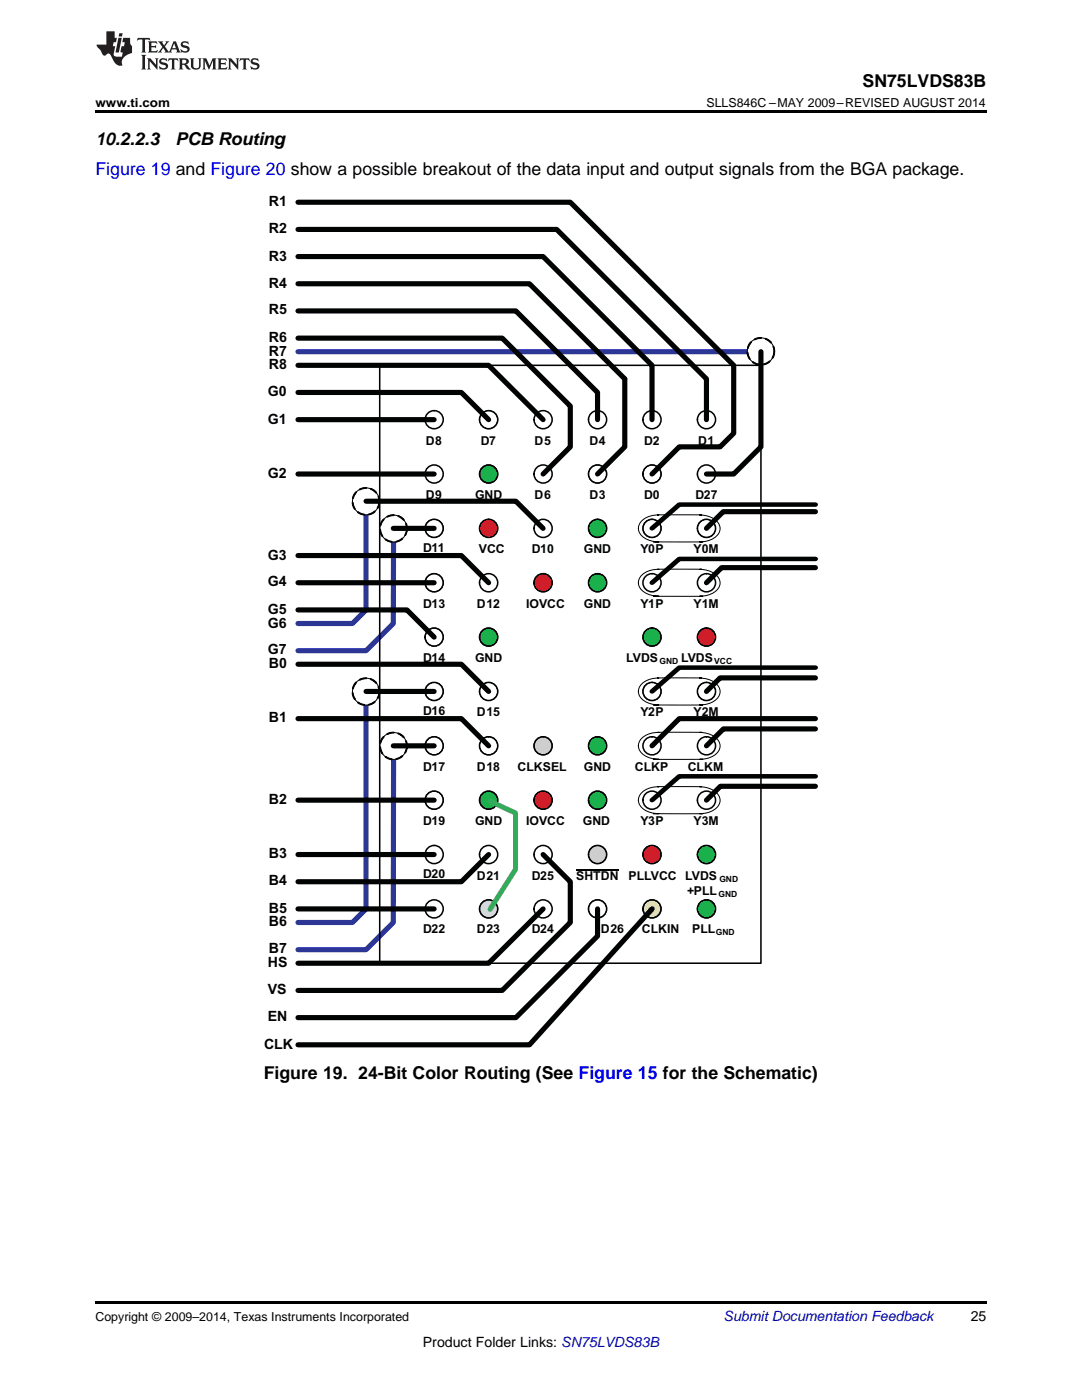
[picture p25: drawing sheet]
<svg xmlns="http://www.w3.org/2000/svg" width="216mm" height="279mm" viewBox="0 0 216 279" stroke-linecap="round" stroke-linejoin="round" font-family="sans-serif">
<defs><g id="words">
<g font-size="3.5">
<text x="172.1" y="17.3">SN75LVDS83B</text>
<text x="19" y="28.9">10.2.2.3</text>
<text x="35" y="28.9">PCB Routing</text>
<text x="52.6" y="215.3">Figure 19. 24-Bit Color Routing (See Figure 15 for the Schematic)</text>
</g>
<text font-size="3.5" fill="#00f" x="19" y="34.9">Figure 19 and Figure 20 show a possible breakout of the data input and output signals from the BGA package.</text>
<g font-size="2.8" fill="#010202">
<text x="53.6" y="41.1">R1</text>
<text x="53.6" y="46.5">R2</text>
<text x="53.6" y="52">R3</text>
<text x="53.6" y="57.5">R4</text>
<text x="53.6" y="62.7">R5</text>
<text x="53.6" y="68.2">R6</text>
<text x="53.6" y="71">R7</text>
<text x="53.6" y="73.7">R8</text>
<text x="53.5" y="79.1">G0</text>
<text x="53.5" y="84.6">G1</text>
<text x="53.5" y="95.3">G2</text>
<text x="53.5" y="111.7">G3</text>
<text x="53.5" y="117">G4</text>
<text x="53.5" y="122.4">G5</text>
<text x="53.5" y="125.3">G6</text>
<text x="53.5" y="130.5">G7</text>
<text x="53.6" y="133.4">B0</text>
<text x="53.6" y="144.1">B1</text>
<text x="53.6" y="160.5">B2</text>
<text x="53.6" y="171.2">B3</text>
<text x="53.6" y="176.7">B4</text>
<text x="53.6" y="182.1">B5</text>
<text x="53.6" y="184.8">B6</text>
<text x="53.6" y="190.2">B7</text>
<text x="53.5" y="193.1">HS</text>
<text x="53.5" y="198.3">VS</text>
<text x="53.5" y="203.8">EN</text>
<text x="52.7" y="209.3">CLK</text>
</g>
<text font-size="2.8" fill="#0000c8" x="144.4" y="263.6">Submit Documentation Feedback</text>
<g font-size="2.8">
<text x="193.7" y="263.6">25</text>
<text x="84.4" y="268.9">Product Folder Links: SN75LVDS83B</text>
</g>
<g font-size="2.5">
<text x="19" y="21.4">www.ti.com</text>
<text x="141" y="21.4">SLLS846C –MAY 2009–REVISED AUGUST 2014</text>
<text x="19" y="263.6">Copyright © 2009–2014, Texas Instruments Incorporated</text>
</g>
<g font-size="2.4" fill="#010202">
<text x="85" y="88.7">D8</text>
<text x="95.9" y="88.7">D7</text>
<text x="106.7" y="88.7">D5</text>
<text x="117.6" y="88.7">D4</text>
<text x="128.6" y="88.7">D2</text>
<text x="139.3" y="88.7">D1</text>
<text x="85" y="99.7">D9</text>
<text x="94.8" y="99.7">GND</text>
<text x="106.7" y="99.7">D6</text>
<text x="117.6" y="99.7">D3</text>
<text x="128.6" y="99.7">D0</text>
<text x="138.7" y="99.7">D27</text>
<text x="84.4" y="110.1">D11</text>
<text x="95.5" y="110.4">VCC</text>
<text x="106.1" y="110.4">D10</text>
<text x="116.5" y="110.4">GND</text>
<text x="127.8" y="110.4">Y0P</text>
<text x="138.4" y="110.4">Y0M</text>
<text x="84.4" y="121.3">D13</text>
<text x="95.2" y="121.3">D12</text>
<text x="105" y="121.3">IOVCC</text>
<text x="116.5" y="121.3">GND</text>
<text x="127.8" y="121.3">Y1P</text>
<text x="138.4" y="121.3">Y1M</text>
<text x="84.4" y="132">D14</text>
<text x="94.8" y="132">GND</text>
<text x="125" y="132">LVDS</text>
<text x="135.9" y="132">LVDS</text>
<text x="84.4" y="142.7">D16</text>
<text x="95.2" y="143">D15</text>
<text x="127.8" y="143">Y2P</text>
<text x="138.4" y="143">Y2M</text>
<text x="84.4" y="153.9">D17</text>
<text x="95.2" y="153.9">D18</text>
<text x="103.3" y="153.9">CLKSEL</text>
<text x="116.5" y="153.9">GND</text>
<text x="126.7" y="153.9">CLKP</text>
<text x="137.2" y="153.9">CLKM</text>
<text x="84.4" y="164.6">D19</text>
<text x="94.8" y="164.6">GND</text>
<text x="105" y="164.6">IOVCC</text>
<text x="116.3" y="164.6">GND</text>
<text x="127.8" y="164.6">Y3P</text>
<text x="138.4" y="164.6">Y3M</text>
<text x="84.4" y="175.3">D20</text>
<text x="95.2" y="175.6">D21</text>
<text x="106.1" y="175.6">D25</text>
<text x="115" y="175.6">SHTDN</text>
<text x="125.4" y="175.6">PLLVCC LVDS</text>
<text x="137.1" y="178.6">+PLL</text>
<text x="84.4" y="186.3">D22</text>
<text x="95.2" y="186.3">D23</text>
<text x="106.1" y="186.3">D24</text>
<text x="119.9" y="186.3">D26</text>
<text x="128.1" y="186.3">CLKIN</text>
<text x="138.1" y="186.3">PLL</text>
</g>
<g font-size="1.7" fill="#010202">
<text x="131.6" y="132.4">GND</text>
<text x="142.5" y="132.4">VCC</text>
<text x="143.3" y="178.9">GND</text>
<text x="143.5" y="175.9">GND</text>
<text x="142.8" y="186.7">GND</text>
</g>
</g></defs>
<path d="M19 259.7h177.8v.5h-177.8z" fill="#000"/>
<path d="M59.5 70.2h92.3M73 100.1v21.6l-2.7 2.7h-10.8M78.5 105.5v18.9l-5.5 5.5h-13.5M73 138.1v43.3l-2.7 2.7h-10.8M78.5 148.9v35.2l-5.5 5.4h-13.5" fill="none" stroke="#2b3695" stroke-width="1"/>
<path d="M75.8 72.9h76v119.3h-76z" fill="none" stroke="#010202" stroke-width=".31"/>
<path d="M128.1 136.4a4.7 4.7 0 0 1 3.4-1.1h-.3h8.7h-.3a4.2 4.2 0 0 1 4 2.2 2.28 2.28 0 0 1-1.7 2.8l-1.5 .3-.8 .1h.7h-9.6h.8a4.2 4.2 0 0 1-4-2.2l-.1-.6a2.16 2.16 0 0 1 .7-1.5zM128.1 147.2a4.7 4.7 0 0 1 3.4-1h-.3h8.7h-.3a4.2 4.2 0 0 1 4 2.1 2.28 2.28 0 0 1-1.7 2.8l-1.5 .4h-.8h.7h-9.6h.8a4.2 4.2 0 0 1-4-2.1l-.1-.6a2.15 2.15 0 0 1 .7-1.6z" fill="none" stroke="#010202" stroke-width=".2"/>
<circle cx="86.6" cy="116.3" r="1.81" fill="#fff"/>
<circle cx="86.6" cy="116.3" r="1.81" fill="none" stroke="#010202" stroke-width=".2"/>
<g fill="none" stroke="#010202" stroke-width=".31">
<circle cx="108.4" cy="94.6" r="1.81"/>
<circle cx="86.6" cy="116.3" r="1.81"/>
</g>
<circle cx="97.5" cy="83.8" r="1.81" fill="#fff"/>
<circle cx="97.5" cy="83.8" r="1.81" fill="none" stroke="#010202" stroke-width=".2"/>
<circle cx="97.5" cy="83.8" r="1.81" fill="none" stroke="#010202" stroke-width=".31"/>
<circle cx="97.5" cy="94.6" r="1.81" fill="#1ab04b"/>
<circle cx="97.5" cy="94.6" r="1.81" fill="none" stroke="#010202" stroke-width=".2"/>
<g fill="none" stroke="#010202" stroke-width=".31">
<circle cx="86.6" cy="94.6" r="1.81"/>
<circle cx="97.5" cy="94.6" r="1.81"/>
</g>
<circle cx="86.6" cy="148.8" r="1.81" fill="#fff"/>
<circle cx="86.6" cy="148.8" r="1.81" fill="none" stroke="#010202" stroke-width=".2"/>
<circle cx="86.6" cy="148.8" r="1.81" fill="none" stroke="#010202" stroke-width=".31"/>
<circle cx="86.6" cy="138" r="1.81" fill="#fff"/>
<circle cx="86.6" cy="138" r="1.81" fill="none" stroke="#010202" stroke-width=".2"/>
<circle cx="86.6" cy="138" r="1.81" fill="none" stroke="#010202" stroke-width=".31"/>
<circle cx="86.6" cy="127.1" r="1.81" fill="#fff"/>
<circle cx="86.6" cy="127.1" r="1.81" fill="none" stroke="#010202" stroke-width=".2"/>
<circle cx="86.6" cy="127.1" r="1.81" fill="none" stroke="#010202" stroke-width=".31"/>
<circle cx="119.2" cy="159.7" r="1.81" fill="#1ab04b"/>
<circle cx="119.2" cy="159.7" r="1.81" fill="none" stroke="#010202" stroke-width=".2"/>
<circle cx="119.2" cy="159.7" r="1.81" fill="none" stroke="#010202" stroke-width=".31"/>
<circle cx="108.4" cy="116.3" r="1.81" fill="#ee1e28"/>
<circle cx="108.4" cy="116.3" r="1.81" fill="none" stroke="#010202" stroke-width=".2"/>
<g fill="none" stroke="#010202" stroke-width=".31">
<circle cx="108.4" cy="105.4" r="1.81"/>
<circle cx="108.4" cy="116.3" r="1.81"/>
</g>
<circle cx="108.4" cy="159.7" r="1.81" fill="#ee1e28"/>
<circle cx="108.4" cy="159.7" r="1.81" fill="none" stroke="#010202" stroke-width=".2"/>
<circle cx="108.4" cy="159.7" r="1.81" fill="none" stroke="#010202" stroke-width=".31"/>
<circle cx="97.5" cy="138" r="1.81" fill="#fff"/>
<circle cx="97.5" cy="138" r="1.81" fill="none" stroke="#010202" stroke-width=".2"/>
<circle cx="97.5" cy="138" r="1.81" fill="none" stroke="#010202" stroke-width=".31"/>
<circle cx="97.5" cy="127.1" r="1.81" fill="#1ab04b"/>
<circle cx="97.5" cy="127.1" r="1.81" fill="none" stroke="#010202" stroke-width=".2"/>
<g fill="none" stroke="#010202" stroke-width=".31">
<circle cx="108.4" cy="83.8" r="1.81"/>
<circle cx="119.2" cy="83.8" r="1.81"/>
<circle cx="141" cy="94.6" r="1.81"/>
<circle cx="141" cy="83.8" r="1.81"/>
<circle cx="97.5" cy="127.1" r="1.81"/>
</g>
<circle cx="130.1" cy="94.6" r="1.81" fill="#fff"/>
<circle cx="130.1" cy="94.6" r="1.81" fill="none" stroke="#010202" stroke-width=".2"/>
<circle cx="130.1" cy="94.6" r="1.81" fill="none" stroke="#010202" stroke-width=".31"/>
<circle cx="141" cy="105.4" r="1.81" fill="#fff"/>
<circle cx="141" cy="105.4" r="1.81" fill="none" stroke="#010202" stroke-width=".2"/>
<circle cx="141" cy="105.4" r="1.81" fill="none" stroke="#010202" stroke-width=".31"/>
<circle cx="119.2" cy="94.6" r="1.81" fill="#fff"/>
<circle cx="119.2" cy="94.6" r="1.81" fill="none" stroke="#010202" stroke-width=".2"/>
<g fill="none" stroke="#010202" stroke-width=".31">
<circle cx="119.2" cy="94.6" r="1.81"/>
<circle cx="130.1" cy="83.8" r="1.81"/>
<circle cx="141" cy="159.7" r="1.81"/>
</g>
<circle cx="97.5" cy="159.7" r="1.81" fill="#1ab04b"/>
<circle cx="97.5" cy="159.7" r="1.81" fill="none" stroke="#010202" stroke-width=".2"/>
<circle cx="97.5" cy="159.7" r="1.81" fill="none" stroke="#010202" stroke-width=".31"/>
<circle cx="141" cy="127.1" r="1.81" fill="#ee1e28"/>
<circle cx="141" cy="127.1" r="1.81" fill="none" stroke="#010202" stroke-width=".2"/>
<circle cx="141" cy="127.1" r="1.81" fill="none" stroke="#010202" stroke-width=".31"/>
<circle cx="130.1" cy="138" r="1.81" fill="#fff"/>
<circle cx="130.1" cy="138" r="1.81" fill="none" stroke="#010202" stroke-width=".2"/>
<g fill="none" stroke="#010202" stroke-width=".31">
<circle cx="130.1" cy="116.3" r="1.81"/>
<circle cx="130.1" cy="138" r="1.81"/>
</g>
<circle cx="130.1" cy="127.1" r="1.81" fill="#1ab04b"/>
<circle cx="130.1" cy="127.1" r="1.81" fill="none" stroke="#010202" stroke-width=".2"/>
<circle cx="130.1" cy="127.1" r="1.81" fill="none" stroke="#010202" stroke-width=".31"/>
<circle cx="141" cy="138" r="1.81" fill="#fff"/>
<circle cx="141" cy="138" r="1.81" fill="none" stroke="#010202" stroke-width=".2"/>
<g fill="none" stroke="#010202" stroke-width=".31">
<circle cx="141" cy="116.3" r="1.81"/>
<circle cx="141" cy="138" r="1.81"/>
</g>
<circle cx="119.2" cy="105.5" r="1.81" fill="#1ab04b"/>
<circle cx="119.2" cy="105.5" r="1.81" fill="none" stroke="#010202" stroke-width=".2"/>
<circle cx="119.2" cy="105.5" r="1.81" fill="none" stroke="#010202" stroke-width=".31"/>
<circle cx="119.2" cy="116.3" r="1.81" fill="#1ab04b"/>
<circle cx="119.2" cy="116.3" r="1.81" fill="none" stroke="#010202" stroke-width=".2"/>
<circle cx="119.2" cy="116.3" r="1.81" fill="none" stroke="#010202" stroke-width=".31"/>
<circle cx="108.4" cy="148.8" r="1.81" fill="#cecece"/>
<circle cx="108.4" cy="148.8" r="1.81" fill="none" stroke="#010202" stroke-width=".2"/>
<circle cx="108.4" cy="148.8" r="1.81" fill="none" stroke="#010202" stroke-width=".31"/>
<circle cx="97.5" cy="148.8" r="1.81" fill="#fff"/>
<circle cx="97.5" cy="148.8" r="1.81" fill="none" stroke="#010202" stroke-width=".2"/>
<circle cx="97.5" cy="148.8" r="1.81" fill="none" stroke="#010202" stroke-width=".31"/>
<circle cx="119.2" cy="148.8" r="1.81" fill="#1ab04b"/>
<circle cx="119.2" cy="148.8" r="1.81" fill="none" stroke="#010202" stroke-width=".2"/>
<g fill="none" stroke="#010202" stroke-width=".31">
<circle cx="86.6" cy="83.8" r="1.81"/>
<circle cx="119.2" cy="148.8" r="1.81"/>
<circle cx="130.1" cy="148.8" r="1.81"/>
</g>
<circle cx="130.1" cy="105.5" r="1.81" fill="#fff"/>
<circle cx="130.1" cy="105.5" r="1.81" fill="none" stroke="#010202" stroke-width=".2"/>
<g fill="none" stroke="#010202" stroke-width=".31">
<circle cx="130.1" cy="105.5" r="1.81"/>
<circle cx="141" cy="148.8" r="1.81"/>
</g>
<circle cx="86.6" cy="159.7" r="1.81" fill="#fff"/>
<circle cx="86.6" cy="159.7" r="1.81" fill="none" stroke="#010202" stroke-width=".2"/>
<g fill="none" stroke="#010202" stroke-width=".31">
<circle cx="97.5" cy="116.3" r="1.81"/>
<circle cx="86.6" cy="159.7" r="1.81"/>
</g>
<circle cx="86.6" cy="105.4" r="1.81" fill="#fff"/>
<circle cx="86.6" cy="105.4" r="1.81" fill="none" stroke="#010202" stroke-width=".2"/>
<circle cx="86.6" cy="105.4" r="1.81" fill="none" stroke="#010202" stroke-width=".31"/>
<circle cx="97.5" cy="105.5" r="1.81" fill="#ee1e28"/>
<g fill="none" stroke="#010202" stroke-width=".2">
<path d="M128.1 114.7a4.7 4.7 0 0 1 3.4-1.1h-.3h8.7h-.3a4.2 4.2 0 0 1 4 2.2 2.27 2.27 0 0 1-1.7 2.8l-1.5 .3-.8 .1h.7h-9.6h.8a4.2 4.2 0 0 1-4-2.2l-.1-.6a2.14 2.14 0 0 1 .7-1.5zM128.1 103.9a4.7 4.7 0 0 1 3.4-1.1h-.3h8.7h-.3a4.2 4.2 0 0 1 4 2.1 2.28 2.28 0 0 1-1.7 2.8l-1.5 .4h-.8h.7h-9.6h.8a4.2 4.2 0 0 1-4-2.1l-.1-.6a2.16 2.16 0 0 1 .7-1.5z"/>
<circle cx="97.5" cy="105.5" r="1.81"/>
</g>
<g fill="none" stroke="#010202" stroke-width=".31">
<circle cx="97.5" cy="105.5" r="1.81"/>
<circle cx="130.1" cy="159.7" r="1.81"/>
<circle cx="97.5" cy="170.5" r="1.81"/>
<circle cx="108.4" cy="181.4" r="1.81"/>
</g>
<circle cx="97.5" cy="181.4" r="1.81" fill="#c2e2e0"/>
<circle cx="97.5" cy="181.4" r="1.81" fill="none" stroke="#010202" stroke-width=".2"/>
<g fill="none" stroke="#010202" stroke-width=".31">
<circle cx="86.6" cy="181.4" r="1.81"/>
<circle cx="97.5" cy="181.4" r="1.81"/>
</g>
<circle cx="141" cy="181.4" r="1.81" fill="#1ab04b"/>
<circle cx="141" cy="181.4" r="1.81" fill="none" stroke="#010202" stroke-width=".2"/>
<circle cx="141" cy="181.4" r="1.81" fill="none" stroke="#010202" stroke-width=".31"/>
<circle cx="141" cy="170.5" r="1.81" fill="#1ab04b"/>
<circle cx="141" cy="170.5" r="1.81" fill="none" stroke="#010202" stroke-width=".2"/>
<circle cx="141" cy="170.5" r="1.81" fill="none" stroke="#010202" stroke-width=".31"/>
<circle cx="119.2" cy="170.5" r="1.81" fill="#cecece"/>
<circle cx="119.2" cy="170.5" r="1.81" fill="none" stroke="#010202" stroke-width=".2"/>
<g fill="none" stroke="#010202" stroke-width=".31">
<circle cx="108.4" cy="170.5" r="1.81"/>
<circle cx="119.2" cy="170.5" r="1.81"/>
</g>
<circle cx="130.1" cy="181.4" r="1.81" fill="#f7e726"/>
<circle cx="130.1" cy="181.4" r="1.81" fill="none" stroke="#010202" stroke-width=".2"/>
<circle cx="130.1" cy="181.4" r="1.81" fill="none" stroke="#010202" stroke-width=".31"/>
<circle cx="119.2" cy="181.4" r="1.81" fill="#fff"/>
<circle cx="119.2" cy="181.4" r="1.81" fill="none" stroke="#010202" stroke-width=".2"/>
<circle cx="119.2" cy="181.4" r="1.81" fill="none" stroke="#010202" stroke-width=".31"/>
<circle cx="130.1" cy="170.5" r="1.81" fill="#ee1e28"/>
<g fill="none" stroke="#010202" stroke-width=".2">
<path d="M128.1 158.1a4.7 4.7 0 0 1 3.4-1.1h-.3h8.7h-.3a4.2 4.2 0 0 1 4 2.2 2.28 2.28 0 0 1-1.7 2.8l-1.5 .3-.8 .1h.7h-9.6h.8a4.2 4.2 0 0 1-4-2.2l-.1-.6a2.16 2.16 0 0 1 .7-1.5z"/>
<circle cx="130.1" cy="170.5" r="1.81"/>
</g>
<g fill="none" stroke="#010202" stroke-width=".31">
<circle cx="86.6" cy="170.5" r="1.81"/>
<circle cx="130.1" cy="170.5" r="1.81"/>
</g>
<path d="M115 173.5h8.4" fill="none" stroke="#010202" stroke-width=".22"/>
<path d="M162.7 100.7h-27.2l-5.4 4.7M162.7 111.5h-27.2l-5.4 4.8M162.7 133.2h-27.2l-5.4 4.8M162.7 154.9h-27.2l-5.4 4.8" fill="none" stroke="#010202" stroke-width=".96"/>
<g fill="none" stroke="#010202" stroke-width="1">
<path d="M59.5 56.6h46.1l19.1 19v13.6l-5.5 5.4M59.5 51.2h48.9l21.7 21.7v10.9M59.5 45.8h51.6l29.9 29.8v8.2M59.5 40.4h54.3l32.6 32.5v13.6l-2.7 2.7h-8.2l-5.4 5.4M59.5 78.3h32.6l5.4 5.5M59.5 62.1h43.4l16.3 16.2v5.5M59.5 72.9h38l10.9 10.9M59.5 67.5h40.7l13.6 13.5v8.2l-5.4 5.4M59.5 83.8h27.1M59.5 94.6h27.1M59.5 110.9h32.6l5.4 5.4M59.5 116.3h27.1"/>
<path d="M59.5 132.6h32.6l5.4 5.4M59.5 143.4h32.6l5.4 5.4M59.5 159.7h27.1M162.7 143.4h-27.2l-5.4 5.4M59.5 170.5h27.1M97.5 170.5l-5.4 5.5h-32.6M108.4 170.5l5.4 5.5v8.1l-13.6 13.6h-40.7M59.5 181.4h27.1M108.4 181.4l-10.9 10.8h-38M119.2 181.4v5.4l-16.3 16.3h-43.4M130.1 181.4l-24.5 27.1h-46.1"/>
</g>
<circle cx="151.8" cy="70.1" r="2.69" fill="#fff"/>
<circle cx="151.8" cy="70.1" r="2.69" fill="none" stroke="#010202" stroke-width=".2"/>
<path d="M154.2 69.1h.2l.1 .4 .1 .6-.1 .5zM152.7 67.5l.7 .3 .5 .6-1.1-.7zM150.6 67.7l.6-.3 .6-.1 .2 .1-1.4 .4zM149.8 68.2l.1 .2-.7 1.1 .1-.5zM149.1 70.3l.2 .1 .3 1.3-.3-.5zM150.2 72.2l1.4 .6-.9-.1-.5-.3zM152.3 72.7l1.3-.6-.2 .3-.5 .3-.5 .1zM154.4 70.6l.1 .1-.1 .5-.3 .3z" fill-rule="evenodd" fill="#010202"/>
<path d="M149.1 70.3l.2 .1 .3 1.3-.3-.5zM149.8 68.2l.1 .2-.7 1.1 .1-.5zM150.2 72.2l1.4 .6-.9-.1-.5-.3zM150.6 67.7l.6-.3 .6-.1 .2 .1-1.4 .4zM152.3 72.7l1.3-.6-.2 .3-.5 .3-.5 .1zM152.7 67.5l.7 .3 .5 .6-1.1-.7zM154.2 69.1h.2l.1 .4 .1 .6-.1 .5zM154.4 70.6l.1 .1-.1 .5-.3 .3z" fill="none" stroke="#010202" stroke-width=".2"/>
<path d="M151.8 70.2v19l-5.4 5.4h-5.4M59.5 121.7h21.7l5.4 5.5" fill="none" stroke="#010202" stroke-width="1"/>
<circle cx="73" cy="100.1" r="2.69" fill="#fff"/>
<circle cx="73" cy="100.1" r="2.69" fill="none" stroke="#010202" stroke-width=".2"/>
<path d="M75.5 99.1h.1l.1 .4 .1 .6-.1 .4zM73.9 97.5l.7 .3 .5 .6-1.1-.7zM71.8 97.6l.7-.3h.5l.2 .1-1.4 .4zM71 98.2l.1 .1-.7 1.2 .1-.5zM70.3 100.3h.2l.3 1.3-.3-.5zM71.4 102.2l1.4 .5-.9-.1-.4-.2zM73.5 102.6l1.3-.6-.2 .4-.5 .2-.5 .2zM75.6 100.5l.1 .1-.1 .5-.3 .4z" fill-rule="evenodd" fill="#010202"/>
<path d="M71 98.2l.1 .1-.7 1.2 .1-.5zM71.8 97.6l.7-.3h.5l.2 .1-1.4 .4zM73.9 97.5l.7 .3 .5 .6-1.1-.7zM75.5 99.1h.1l.1 .4 .1 .6-.1 .4zM70.3 100.3h.2l.3 1.3-.3-.5zM71.4 102.2l1.4 .5-.9-.1-.4-.2zM73.5 102.6l1.3-.6-.2 .4-.5 .2-.5 .2zM75.6 100.5l.1 .1-.1 .5-.3 .4z" fill="none" stroke="#010202" stroke-width=".2"/>
<path d="M73 100h29.9l5.5 5.4" fill="none" stroke="#010202" stroke-width="1"/>
<circle cx="78.5" cy="105.5" r="2.69" fill="#fff"/>
<circle cx="78.5" cy="105.5" r="2.69" fill="none" stroke="#010202" stroke-width=".2"/>
<path d="M80.9 104.5h.2l.1 .4 .1 .6-.1 .4zM79.4 103l.7 .2 .5 .6zM77.3 103l.6-.2 .6-.1 .2 .1-1.4 .4zM76.5 103.6l.1 .1-.7 1.2 .1-.5zM75.8 105.7h.2l.3 1.4-.3-.5zM76.9 107.6l1.4 .5-.9-.1-.5-.2zM79 108.1l1.3-.7-.2 .4-.5 .2-.5 .2zM81.1 105.9l.1 .2-.1 .5-.3 .3z" fill-rule="evenodd" fill="#010202"/>
<path d="M75.8 105.7h.2l.3 1.4-.3-.5zM76.5 103.6l.1 .1-.7 1.2 .1-.5zM76.9 107.6l1.4 .5-.9-.1-.5-.2zM77.3 103l.6-.2 .6-.1 .2 .1-1.4 .4zM79 108.1l1.3-.7-.2 .4-.5 .2-.5 .2zM79.4 103l.7 .2 .5 .6zM80.9 104.5h.2l.1 .4 .1 .6-.1 .4zM81.1 105.9l.1 .2-.1 .5-.3 .3z" fill="none" stroke="#010202" stroke-width=".2"/>
<path d="M78.5 105.4h8.1" fill="none" stroke="#010202" stroke-width="1"/>
<circle cx="73" cy="138" r="2.69" fill="#fff"/>
<circle cx="73" cy="138" r="2.69" fill="none" stroke="#010202" stroke-width=".2"/>
<path d="M75.5 137.1h.1l.1 .4 .1 .5-.1 .5zM73.9 135.5l.7 .2 .5 .7-1.1-.8zM71.8 135.6l.7-.3h.5l.2 .1-1.4 .3zM71 136.2l.1 .1-.7 1.2 .1-.6zM70.3 138.2l.2 .1 .4 1.3h-.2l-.2-.5zM71.4 140.1l1.4 .6-.9-.1-.4-.3zM73.5 140.6l1.3-.6-.2 .3-.5 .3-.5 .1zM75.6 138.5l.1 .1-.1 .5-.3 .3z" fill-rule="evenodd" fill="#010202"/>
<path d="M70.3 138.2l.2 .1 .4 1.3h-.2l-.2-.5zM71 136.2l.1 .1-.7 1.2 .1-.6zM71.8 135.6l.7-.3h.5l.2 .1-1.4 .3zM73.9 135.5l.7 .2 .5 .7-1.1-.8zM75.5 137.1h.1l.1 .4 .1 .5-.1 .5zM75.6 138.5l.1 .1-.1 .5-.3 .3zM71.4 140.1l1.4 .6-.9-.1-.4-.3zM73.5 140.6l1.3-.6-.2 .3-.5 .3-.5 .1z" fill="none" stroke="#010202" stroke-width=".2"/>
<circle cx="78.5" cy="148.9" r="2.69" fill="#fff"/>
<circle cx="78.5" cy="148.9" r="2.69" fill="none" stroke="#010202" stroke-width=".2"/>
<path d="M80.9 147.9h.2l.1 .4 .1 .6-.1 .4zM79.4 146.4l.7 .2 .5 .6zM77.3 146.4l.6-.2 .6-.1 .2 .1-1.4 .4zM76.5 147l.1 .1-.7 1.2 .1-.5zM75.8 149.1h.2l.3 1.4-.3-.5zM76.9 151l1.4 .5-.9-.1-.5-.2zM79 151.4l1.3-.6-.2 .4-.5 .2-.5 .2zM81.1 149.3l.1 .1-.1 .6-.3 .3z" fill-rule="evenodd" fill="#010202"/>
<path d="M75.8 149.1h.2l.3 1.4-.3-.5zM76.5 147l.1 .1-.7 1.2 .1-.5zM76.9 151l1.4 .5-.9-.1-.5-.2zM77.3 146.4l.6-.2 .6-.1 .2 .1-1.4 .4zM79 151.4l1.3-.6-.2 .4-.5 .2-.5 .2zM79.4 146.4l.7 .2 .5 .6zM80.9 147.9h.2l.1 .4 .1 .6-.1 .4zM81.1 149.3l.1 .1-.1 .6-.3 .3z" fill="none" stroke="#010202" stroke-width=".2"/>
<path d="M162.7 113.3h-18.7l-3 3M162.7 102.1h-18.4l-3.3 3.3M73 138h13.6M162.7 135.3h-19l-2.7 2.7M78.5 148.8h8.1M162.7 145.5h-18.4l-3.3 3.3M162.7 156.9h-19l-2.7 2.8" fill="none" stroke="#010202" stroke-width="1"/>
<path d="M97.8 159.9l5.1 2.4v11.2l-5.1 8" fill="none" stroke="#4ea96f" stroke-width="1"/>
<path d="M19 22h177.8v.5h-177.8z" fill="#000"/>
<g fill="#231f20">
<path d="M27.5 7.6l-.1 .5 .4-.2h.6v.1v2.1l-.2 .4h1l-.3-.4v-2.1l.1-.1h.5l.5 .2-.2-.5zM29.5 8.3l.2 .3v1.5l-.2 .4h1.8l.2-.6a1.04 1.04 0 0 1-1.3 .2v-.7h.6l.3 .2v-.6l-.3 .2h-.6v-.6l.8-.1 .4 .3-.2-.5zM31.5 8.3l.9 1.1-.9 1.1h.8l-.2-.2 .5-.7 .4 .7-.2 .2h1.5l-.1-.2 .1-.4h.9l.1 .4-.2 .2h1l-.3-.3-.7-1.9h-.5l-.9 2-.8-1 .9-1h-.8l.1 .3-.3 .5-.4-.6 .2-.2zM34.7 8.6l.4 1h-.7zM36.3 8.4a.63 .63 0 0 0-.2 .7 .63 .63 0 0 0 .6 .4l.6 .2 .1 .2a.75 .75 0 0 1-.7 .4 .75 .75 0 0 1-.6-.5l.1 .7 .1-.1a1.11 1.11 0 0 0 1.5-.6 1.13 1.13 0 0 0-1.2-.8l-.1-.4a1.04 1.04 0 0 1 1.2 .2l-.2-.5-.1 .1-.5-.2zM28.2 10.9l.2 .4v2.2l-.2 .4h1l-.3-.4v-2.2l.3-.4zM29.3 11.6l.3 .4v1.5l-.3 .4h.8l-.2-.4v-1.3l1.5 1.7v-1.9l.2-.4h-.7l.2 .4v.9l-1.1-1.3zM32 11.8a.62 .62 0 0 0-.2 .7 .62 .62 0 0 0 .6 .4l.6 .1 .1 .3a.76 .76 0 0 1-.7 .3 .76 .76 0 0 1-.6-.4l.1 .7 .1-.1a1.11 1.11 0 0 0 1.5-.6 1.13 1.13 0 0 0-1.2-.8l-.1-.4a1.04 1.04 0 0 1 1.2 .2l-.2-.6-.1 .1-.5-.1zM33.7 11.6l-.2 .6a.61 .61 0 0 1 .8-.3v1.6l-.2 .4h.9l-.2-.4v-1.6a.63 .63 0 0 1 .8 .3l-.2-.6zM35.6 11.6l.3 .4v1.5l-.3 .4h1l-.2-.2v-.8l.5 .2a.76 .76 0 0 0 1.2 .7l-1-1a.58 .58 0 0 0 .6-.5 .58 .58 0 0 0-.5-.6zM36.4 11.9h.1a.45 .45 0 0 1 .5 .1 .45 .45 0 0 1 .1 .5l-.7 .2zM37.9 11.6l.2 .2a2.17 2.17 0 0 0 .3 1.9 .99 .99 0 0 0 1.6-.6v-1.1l.2-.4h-.7l.2 .2a1.92 1.92 0 0 1-.2 1.8 .6 .6 0 0 1-.9-.5v-1.1l.2-.4zM40.4 11.6l.2 .4v1.5l-.2 .4h.7l-.2-.4v-1.4l.8 1.8 .8-1.8v1.4l-.2 .4h.9l-.2-.4v-1.5l.2-.4h-.8l-.6 1.5-.6-1.5zM43.4 11.6l.2 .4v1.5l-.2 .4h1.8l.2-.6a1.04 1.04 0 0 1-1.3 .1v-.6h.5l.4 .2v-.6l-.4 .2h-.5v-.7h.8l.3 .3-.1-.6zM45.5 11.6l.2 .4v1.5l-.2 .4h.7l-.2-.4v-1.3l1.5 1.7v-1.9l.2-.4h-.7l.2 .4v.9l-1.1-1.3zM47.9 11.6l-.1 .6a.61 .61 0 0 1 .8-.3v1.6l-.3 .4h1l-.3-.4 .1-1.6a.63 .63 0 0 1 .7 .3l-.1-.6zM50.2 11.8a.62 .62 0 0 0-.2 .7 .62 .62 0 0 0 .6 .4l.6 .1 .2 .3a.76 .76 0 0 1-.8 .3 .76 .76 0 0 1-.6-.4l.1 .7 .2-.1a1.11 1.11 0 0 0 1.5-.6 1.13 1.13 0 0 0-1.3-.8l-.1-.4a1.04 1.04 0 0 1 1.2 .2l-.1-.6-.2 .1-.5-.1z"/>
<path d="M21.2 6.3v2.6h-1.9l.1 .4 .7 .9a.91 .91 0 0 0 1 .8 .56 .56 0 0 1 .5-.3 .56 .56 0 0 1 .5 .3l.4 .8a1.53 1.53 0 0 0 1.9 1.2 1.54 1.54 0 0 1 1-2.1l.9-.3v-1.4a1.52 1.52 0 0 1-.3-1.6h-1.4l-.2 .8h.5l-.2 .8h-.4l-.2 1v.2l.4 .1-.2 .8a1.93 1.93 0 0 1-1.6-.3l.3-1.8h-.5l.2-.8h.4l.2-.8h-.4v-1.3zM23.6 7.6l-.6 2.9h.7l.6-2.9zM23.8 6.6l-.1 .7h.6l.2-.7z"/>
</g>
<use href="#words"/>
</svg>
